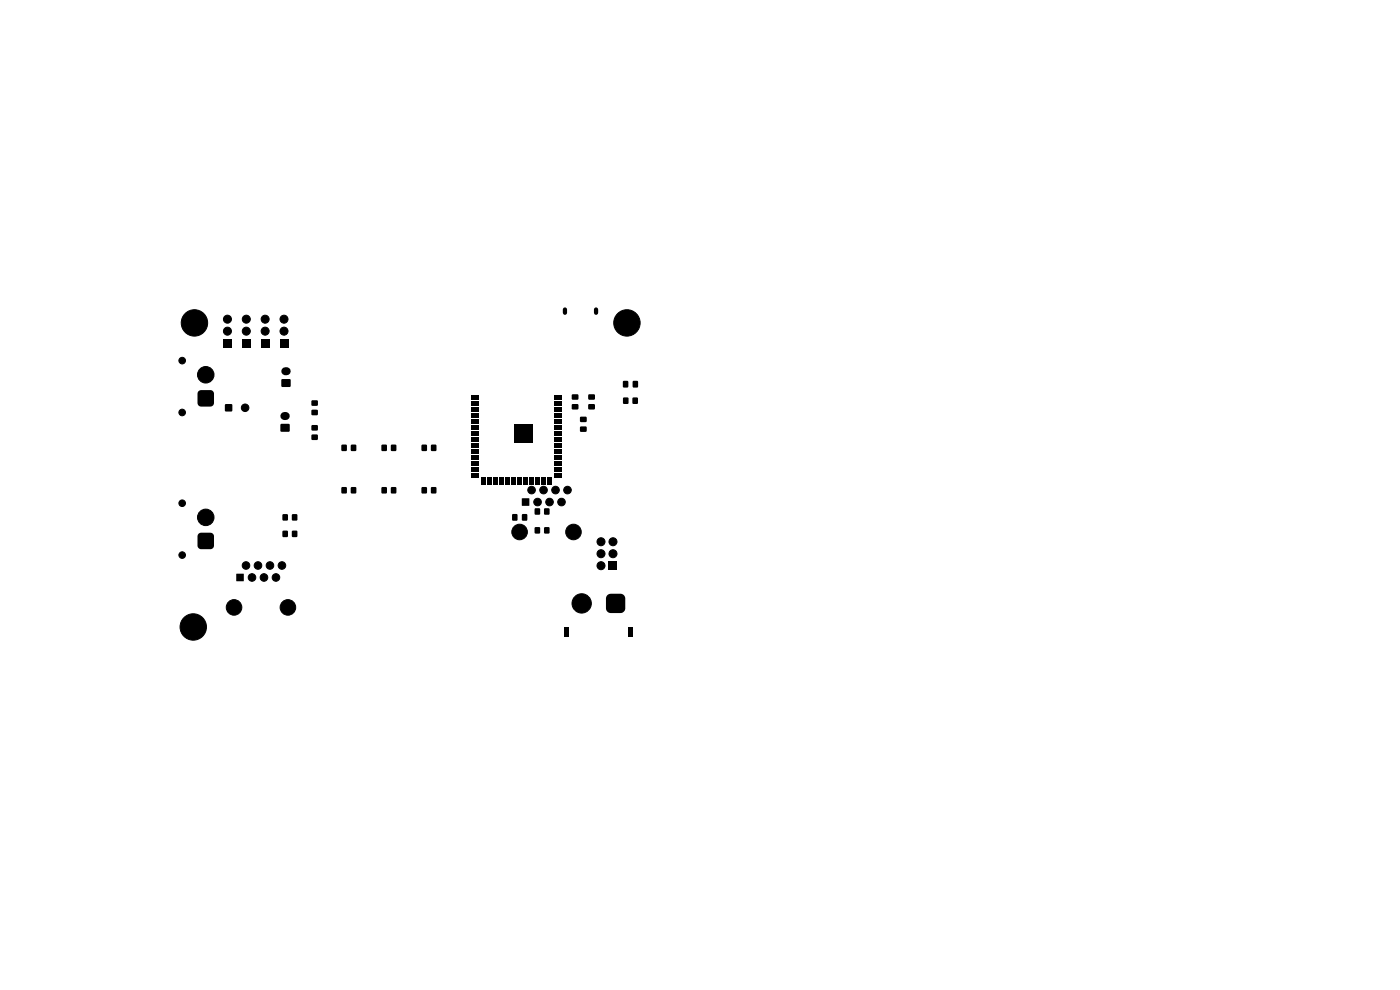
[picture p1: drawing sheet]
<svg xmlns="http://www.w3.org/2000/svg" width="297mm" height="210mm" viewBox="0 0 297 210" stroke-linecap="round" stroke-linejoin="round" font-family="sans-serif">
<g fill="#000">
<path d="M47.4 71.9h1.7v1.7h-1.7zM51.4 71.9h1.7v1.7h-1.7zM55.4 71.9h1.7v1.7h-1.7zM59.4 71.9h1.7v1.7h-1.7zM42.2 82.9l.5-.1h1.9l.6 .2 .2 .5v2l-.3 .6-.5 .2h-1.9l-.6-.3-.2-.5v-2zM47.8 85.8h1.4v1.4h-1.4zM59.5 90h1.9v1.5h-1.9zM59.7 80.5h1.9v1.5h-1.9zM66.1 92.2h1.3v1.1h-1.3zM66.1 90.2h1.3v1.1h-1.3zM66.1 85h1.3v1h-1.3zM66.1 87h1.3v1h-1.3z"/>
<path d="M72.5 94.4h1v1.2h-1zM74.5 94.4h1v1.2h-1zM81 94.4h1v1.2h-1zM83 94.4h1v1.2h-1zM89.5 94.4h1v1.2h-1zM91.5 94.4h1v1.2h-1zM100.1 99.1h1.5v.9h-1.5zM100.1 97.8h1.5v.9h-1.5zM100.1 96.6h1.5v.9h-1.5zM100.1 95.3h1.5v.9h-1.5zM100.1 94h1.5v.9h-1.5zM100.1 92.8h1.5v.9h-1.5z"/>
<path d="M100.1 91.5h1.5v.9h-1.5zM100.1 90.2h1.5v.9h-1.5zM100.1 89h1.5v.9h-1.5zM100.1 87.7h1.5v.9h-1.5zM100.1 86.4h1.5v.9h-1.5zM100.1 85.1h1.5v.9h-1.5zM100.1 83.9h1.5v.9h-1.5zM109.1 90.1h4v3.9h-4zM117.6 83.9h1.5v.9h-1.5zM117.6 85.1h1.5v.9h-1.5zM117.6 86.4h1.5v.9h-1.5zM117.6 87.7h1.5v.9h-1.5z"/>
<path d="M117.6 89h1.5v.9h-1.5zM117.6 90.2h1.5v.9h-1.5zM117.6 91.5h1.5v.9h-1.5zM117.6 92.8h1.5v.9h-1.5zM117.6 94h1.5v.9h-1.5zM117.6 95.3h1.5v.9h-1.5zM117.6 96.6h1.5v.9h-1.5zM117.6 97.8h1.5v.9h-1.5zM117.6 99.1h1.5v.9h-1.5zM121.3 85.8h1.4v1h-1.4zM121.3 83.7h1.4v1h-1.4zM123.1 90.5h1.3v1.1h-1.3z"/>
<path d="M123.1 88.4h1.3v1.1h-1.3zM124.8 85.8h1.4v1h-1.4zM124.8 83.7h1.4v1h-1.4zM132.2 84.4h1.1v1.2h-1.1zM132.2 80.8h1v1.4h-1zM134.2 84.4h1.1v1.2h-1.1zM134.3 80.8h1v1.4h-1zM42.2 113.2l.5-.2h1.9l.6 .3 .2 .5v1.9l-.3 .6-.5 .2h-1.9l-.6-.3-.2-.5v-1.9zM60 112.6h1v1.3h-1zM60 109.1h1v1.3h-1zM62 112.6h1v1.3h-1zM62 109.1h1v1.3h-1z"/>
<path d="M72.5 103.4h1v1.2h-1zM74.5 103.4h1v1.2h-1zM81 103.4h1v1.2h-1zM83 103.4h1v1.2h-1zM89.5 103.4h1v1.2h-1zM91.5 103.4h1v1.2h-1zM100.1 100.4h1.5v.9h-1.5zM102.2 101.3h.9v1.5h-.9zM103.4 101.3h.9v1.5h-.9zM104.7 101.3h.9v1.5h-.9zM106 101.3h.9v1.5h-.9zM107.2 101.3h.9v1.5h-.9z"/>
<path d="M108.5 101.3h.9v1.5h-.9zM108.7 109.1h1v1.3h-1zM109.8 101.3h.9v1.5h-.9zM110.7 105.7h1.6v1.6h-1.6zM110.8 109.1h1v1.3h-1zM111.1 101.3h.9v1.5h-.9zM112.3 101.3h.9v1.5h-.9zM113.5 107.9h1v1.2h-1zM113.6 101.3h.9v1.5h-.9zM113.5 111.9h1v1.2h-1zM114.9 101.3h.9v1.5h-.9zM115.5 107.9h1v1.2h-1z"/>
<path d="M116.1 101.3h.9v1.5h-.9zM115.5 111.9h1v1.2h-1zM117.6 100.4h1.5v.9h-1.5zM129.2 119.2h1.7v1.7h-1.7zM50.1 121.7h1.6v1.6h-1.6zM119.8 133h.9v2h-.9zM128.9 126.3l.5-.3h2.2a1.03 1.03 0 0 1 1 1v2a1.03 1.03 0 0 1-1 1.1h-2a1.03 1.03 0 0 1-1.1-1.1l.1-2.2zM133.3 133h.9v2h-.9z"/>
</g>
<g fill="#000" stroke="#000" stroke-width=".21">
<circle cx="38.6" cy="76.5" r=".7"/>
<circle cx="41.2" cy="68.5" r="2.8"/>
<circle cx="41.2" cy="68.5" r="1.8"/>
<circle cx="43.7" cy="79.5" r="1.75"/>
<circle cx="48.2" cy="70.2" r=".85"/>
<circle cx="48.2" cy="67.7" r=".85"/>
<circle cx="52.2" cy="70.2" r=".85"/>
<circle cx="52.2" cy="67.7" r=".85"/>
<circle cx="56.2" cy="67.7" r=".85"/>
<circle cx="56.2" cy="70.2" r=".85"/>
<circle cx="60.2" cy="70.2" r=".85"/>
<circle cx="60.2" cy="67.7" r=".85"/>
<circle cx="133" cy="68.5" r="2.8"/>
<circle cx="133" cy="68.5" r="1.8"/>
<circle cx="38.6" cy="87.5" r=".7"/>
<circle cx="52" cy="86.5" r=".8"/>
<circle cx="38.6" cy="106.7" r=".7"/>
<circle cx="38.6" cy="117.7" r=".7"/>
<circle cx="43.6" cy="109.7" r="1.75"/>
<circle cx="52.2" cy="120" r=".81"/>
<circle cx="54.7" cy="120" r=".81"/>
<circle cx="57.3" cy="120" r=".81"/>
<circle cx="59.8" cy="120" r=".81"/>
<circle cx="110.2" cy="112.8" r="1.65"/>
<circle cx="112.8" cy="104" r=".81"/>
<circle cx="114" cy="106.5" r=".81"/>
<circle cx="115.3" cy="104" r=".81"/>
<circle cx="116.6" cy="106.5" r=".81"/>
<circle cx="117.8" cy="104" r=".81"/>
<circle cx="119.1" cy="106.5" r=".81"/>
<circle cx="120.4" cy="104" r=".81"/>
<circle cx="121.7" cy="112.8" r="1.65"/>
<circle cx="127.5" cy="120" r=".85"/>
<circle cx="127.5" cy="117.5" r=".85"/>
<circle cx="127.5" cy="114.9" r=".85"/>
<circle cx="130" cy="117.5" r=".85"/>
<circle cx="130" cy="114.9" r=".85"/>
<circle cx="41" cy="133" r="2.8"/>
<circle cx="41" cy="133" r="1.8"/>
<circle cx="49.6" cy="128.9" r="1.65"/>
<circle cx="53.5" cy="122.5" r=".81"/>
<circle cx="56" cy="122.5" r=".81"/>
<circle cx="58.5" cy="122.5" r=".81"/>
<circle cx="61.1" cy="128.9" r="1.65"/>
<circle cx="123.4" cy="128" r="2.05"/>
</g>
<path d="M60.5 78.8h.3M60.3 88.3h.3" fill="none" stroke="#000" stroke-width="1.7"/>
<path d="M119.8 65.7v.7M126.4 65.7v.7" fill="none" stroke="#000" stroke-width=".9"/>
</svg>
